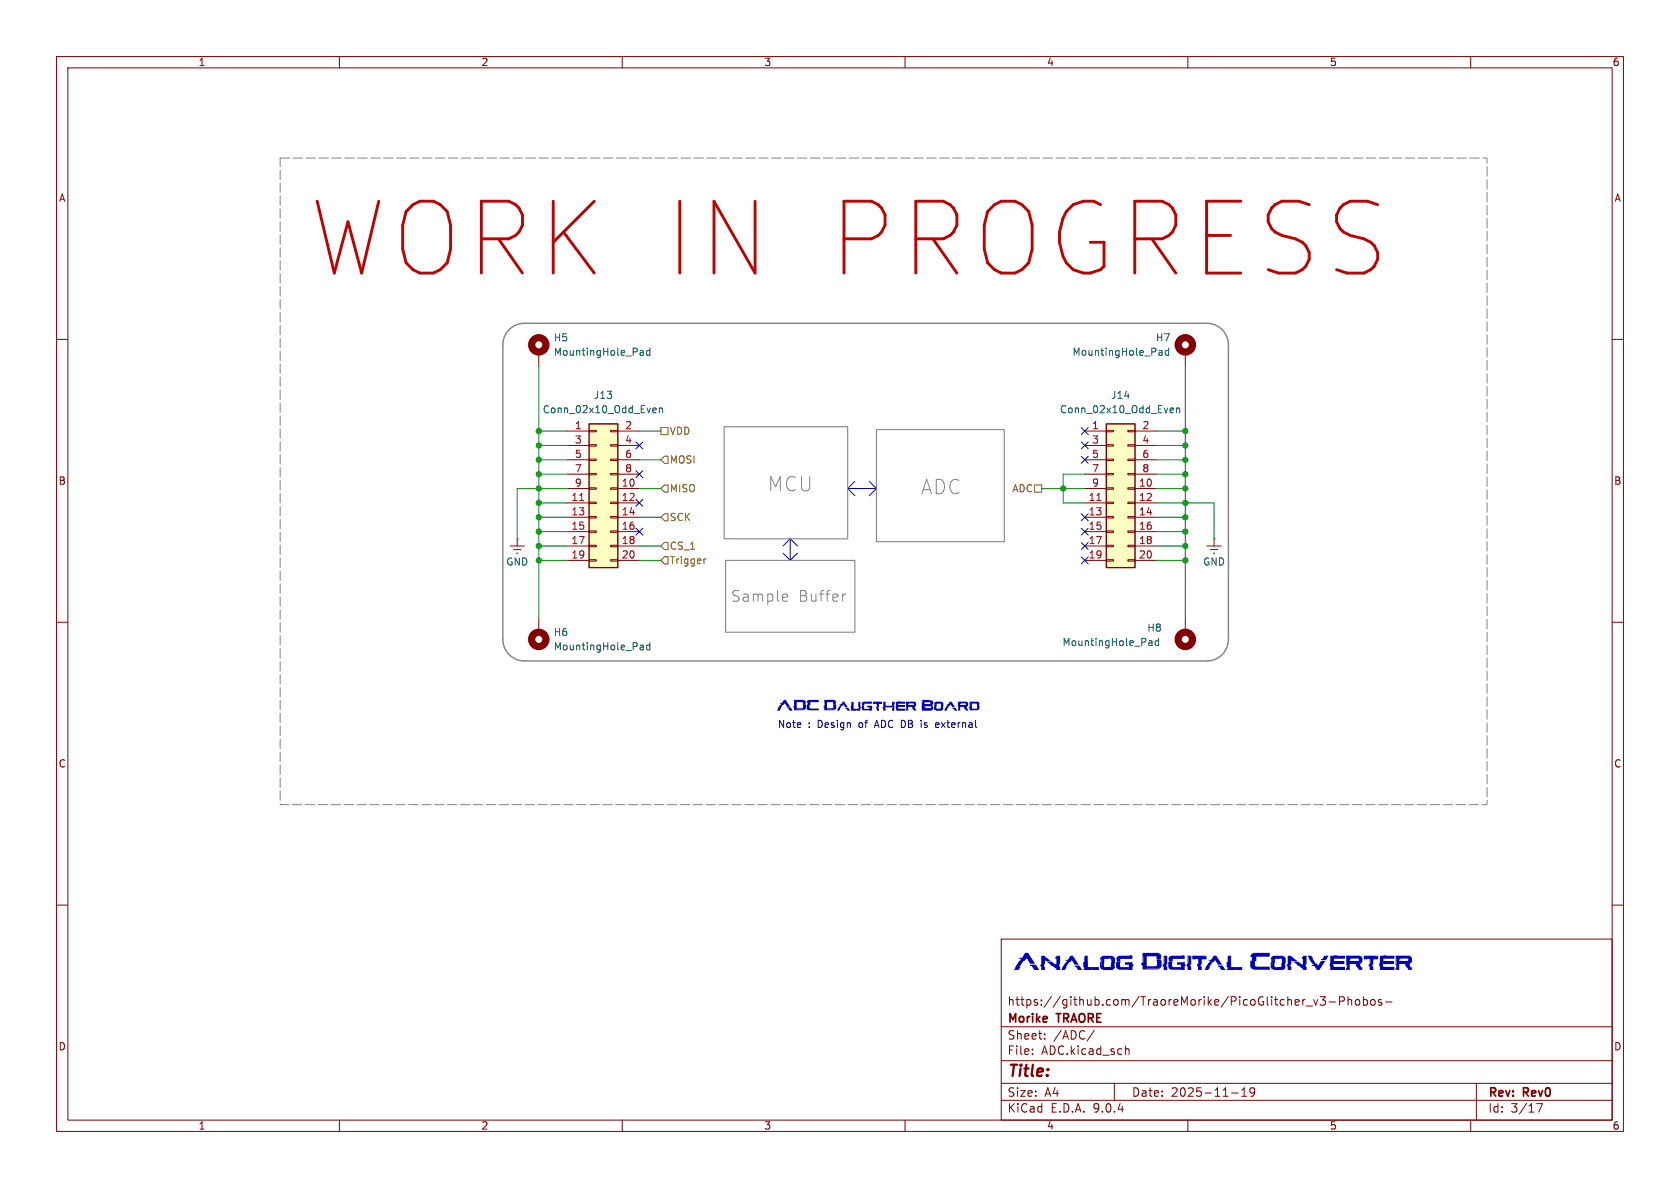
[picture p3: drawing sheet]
<svg xmlns="http://www.w3.org/2000/svg" width="297mm" height="210mm" viewBox="0 0 297 210" stroke-linecap="round" stroke-linejoin="round" font-family="sans-serif">
<defs><g id="words">
<text font-size="17.7" fill="#c20000" x="54.8" y="49.5">WORK IN PROGRESS</text>
<g font-size="4.2" fill="#0000c2">
<text x="179.1" y="172">Analog</text>
<text x="201.6" y="172">Digital</text>
<text x="220.8" y="172">Converter</text>
</g>
<g font-size="3.5" fill="#848484">
<text x="135.7" y="87.1">MCU</text>
<text x="162.8" y="87.6">ADC</text>
</g>
<text font-size="2.8" fill="#840000" x="178" y="190.9">Title:</text>
<g font-size="2.7" fill="#848484">
<text x="129.2" y="106.6">Sample</text>
<text x="141.1" y="106.6">Buffer</text>
</g>
<g font-size="2.7" fill="#0000c2">
<text x="137.2" y="126">ADC</text>
<text x="145.5" y="126">Daugther</text>
<text x="162.8" y="126">Board</text>
</g>
<g font-size="2.1" fill="#840000">
<text x="178" y="178">https://github.com/TraoreMorike/PicoGlitcher_v3-Phobos-</text>
<text x="178" y="184">Sheet:</text>
<text x="178" y="181.2">Morike</text>
<text x="186.2" y="184">/ADC/</text>
<text x="187" y="181.2">TRAORE</text>
<text x="178" y="186.7">File:</text>
<text x="184.1" y="186.7">ADC.kicad_sch</text>
<text x="178" y="196.9">KiCad</text>
<text x="178" y="194.1">Size:</text>
<text x="184.7" y="194.1">A4</text>
<text x="185.7" y="196.9">E.D.A.</text>
<text x="193.3" y="196.9">9.0.4</text>
<text x="200" y="194.1">Date:</text>
<text x="207" y="194.1">2025-11-19</text>
<text x="263" y="194.3">Rev:</text>
<text x="263" y="196.9">Id:</text>
<text x="267.1" y="196.9">3/17</text>
<text x="269.4" y="194.3">Rev0</text>
</g>
<g font-size="1.8" fill="#840000">
<text x="35" y="11.9">1</text>
<text x="85" y="11.9">2</text>
<text x="135" y="11.9">3</text>
<text x="185" y="11.9">4</text>
<text x="235" y="11.9">5</text>
<text x="285" y="11.9">6</text>
<text x="10.3" y="35.9">A</text>
<text x="285.3" y="35.9">A</text>
<text x="10.3" y="85.9">B</text>
<text x="285.3" y="85.9">B</text>
<text x="10.3" y="135.9">C</text>
<text x="285.3" y="135.9">C</text>
<text x="10.3" y="185.9">D</text>
<text x="285.3" y="185.9">D</text>
<text x="35" y="199.9">1</text>
<text x="85" y="199.9">2</text>
<text x="135" y="199.9">3</text>
<text x="185" y="199.9">4</text>
<text x="235" y="199.9">5</text>
<text x="285" y="199.9">6</text>
</g>
<g font-size="1.8" fill="#006464">
<text x="97.8" y="60.6">H5</text>
<text x="97.8" y="63.1">MountingHole_Pad</text>
<text x="189.5" y="63.1">MountingHole_Pad</text>
<text x="204.3" y="60.6">H7</text>
<text x="104.9" y="70.7">J13</text>
<text x="196.3" y="70.7">J14</text>
<text x="95.8" y="73.3">Conn_02x10_Odd_Even</text>
<text x="187.3" y="73.3">Conn_02x10_Odd_Even</text>
<text x="89.4" y="100.2">GND</text>
<text x="212.6" y="100.2">GND</text>
<text x="97.8" y="112.6">H6</text>
<text x="202.7" y="111.9">H8</text>
<text x="97.8" y="115.2">MountingHole_Pad</text>
<text x="187.7" y="114.4">MountingHole_Pad</text>
</g>
<g font-size="1.8" fill="#a90000">
<text x="101.5" y="75.9">1</text>
<text x="110.4" y="75.9">2</text>
<text x="193" y="75.9">1</text>
<text x="201.9" y="75.9">2</text>
<text x="101.5" y="78.5">3</text>
<text x="101.5" y="81">5</text>
<text x="101.5" y="83.6">7</text>
<text x="110.4" y="78.5">4</text>
<text x="110.4" y="81">6</text>
<text x="110.4" y="83.6">8</text>
<text x="193" y="78.5">3</text>
<text x="193" y="81">5</text>
<text x="193" y="83.6">7</text>
<text x="201.9" y="78.5">4</text>
<text x="201.9" y="81">6</text>
<text x="201.9" y="83.6">8</text>
<text x="100.9" y="88.6">11</text>
<text x="101.5" y="86.1">9</text>
<text x="109.8" y="86.1">10</text>
<text x="109.8" y="88.6">12</text>
<text x="192.4" y="88.6">11</text>
<text x="193" y="86.1">9</text>
<text x="201.3" y="86.1">10</text>
<text x="201.3" y="88.6">12</text>
<text x="100.9" y="91.2">13</text>
<text x="100.9" y="93.7">15</text>
<text x="109.8" y="91.2">14</text>
<text x="109.8" y="93.7">16</text>
<text x="192.4" y="91.2">13</text>
<text x="192.4" y="93.7">15</text>
<text x="201.3" y="91.2">14</text>
<text x="201.3" y="93.7">16</text>
<text x="100.9" y="96.3">17</text>
<text x="100.9" y="98.8">19</text>
<text x="109.8" y="96.3">18</text>
<text x="109.8" y="98.8">20</text>
<text x="192.4" y="96.3">17</text>
<text x="192.4" y="98.8">19</text>
<text x="201.3" y="96.3">18</text>
<text x="201.3" y="98.8">20</text>
</g>
<g font-size="1.8" fill="#725600">
<text x="118.3" y="77.1">VDD</text>
<text x="118.3" y="82.1">MOSI</text>
<text x="118.3" y="87.2">MISO</text>
<text x="178.9" y="87.2">ADC</text>
<text x="118.3" y="92.3">SCK</text>
<text x="118.3" y="99.9">Trigger</text>
<text x="118.3" y="97.4">CS_1</text>
</g>
<g font-size="1.8" fill="#0000c2">
<text x="137.4" y="128.9">Note</text>
<text x="142.9" y="128.9">:</text>
<text x="144.7" y="128.9">Design</text>
<text x="152.1" y="128.9">of</text>
<text x="155.2" y="128.9">ADC DB</text>
<text x="163.7" y="128.9">is</text>
<text x="166.5" y="128.9">external</text>
</g>
</g></defs>
<g fill="none" stroke="#840000" stroke-width=".18">
<path d="M10 10h277v190h-277zM12 12h273v186h-273zM60 10v2M110 10v2M160 10v2M210 10v2M260 10v2M10 60h2M285 60h2M10 110h2M95.2 109.2v2.6M285 110h2"/>
<path d="M10 160h2M177 166h108v32h-108zM230.9 177.8h1.1M232.2 176.7l.4 1 .4-1M233.4 176.2h.9l-.5 .6 .4 .1v.7l-.2 .1h-.4l-.2-.1M235 177.1h1.1M236.8 177l.7-.1 .2-.2-.1-.4-.2-.1h-.6v1.5M238.3 176.2v1.5M238.3 176.8l.2-.1 .4 .1 .1 .9M239.7 176.8l.2-.1 .4 .1 .1 .6-.2 .2-.3 .1-.2-.1zM241 176.8l.5-.1 .2 .3v.4l-.1 .2h-.6M241 176.2v1.5"/>
<path d="M242.4 176.8l.2-.1 .4 .1 .1 .6-.1 .2-.4 .1-.2-.1zM244.2 176.8l-.3-.1-.2 .2v.2l.5 .2v.3h-.5M245 177.1h1.1M285 160h2M60 198v2M110 198v2M160 198v2M177 194.5h108M177 191.5h108M177 187.5h108M177 181.5h108M182.5 186.3v.1"/>
<path d="M182.5 185.5v.1M184.7 183.6v.1M184.7 182.8v.1M193.5 182.1l-1.3 2M197 191.5v3M199 185.5l.2-.1 .3 .1 .1 .9M210 198v2M217.7 193.2h1.2M219.5 193.8h.9M219.5 192.7l.5-.4v1.5M221.8 192.9l-.3 .3h-.3l-.2-.3 .1-.5 .4-.1 .2 .1a.99 .99 0 0 1-.3 1.4h-.3M260 198v2"/>
<path d="M261 191.5v6.5M271.7 195.1h1l-.7 1.5"/>
</g>
<circle cx="95.2" cy="113" r="1.27" fill="none" stroke="#840000" stroke-width="1.3"/>
<path d="M113.3 114l.4 .1v.8M113.7 114.8l-.4 .1M113.7 114.3l-.4 .1M114.9 114.1l-.4-.1-.2 .3 .1 .5h.5M114.9 113.6v1.3" fill="none" stroke="#006464" stroke-width=".18"/>
<path d="M195.6 74.9h5.1v25.4h-5.1z" fill="#ffffc2"/>
<path d="M195.6 74.9h5.1v25.4h-5.1z" fill="none" stroke="#840000" stroke-width=".25"/>
<g fill="none" stroke="#840000" stroke-width=".18">
<path d="M191.8 76.2h3.8M191.8 78.7h3.8M195.6 76.1h1.2v.2h-1.2zM195.6 78.6h1.2v.3h-1.2zM199.4 76.1h1.3v.2h-1.3zM199.4 78.6h1.3v.3h-1.3zM200.7 76.2h3.8M200.7 78.7h3.8M209.5 62.2v2.6M90.2 96.5h2.5M90.8 97.2h1.3M91.3 97.8h.3"/>
<path d="M91.4 95.3h.1M91.4 95.3v1.2M191.8 81.3h3.8M191.8 83.8h3.8M191.8 86.4h3.8M191.8 88.9h3.8M191.8 91.4h3.8M191.8 94h3.8M191.8 96.5h3.8M191.8 99.1h3.8M195.6 81.2h1.2v.2h-1.2zM195.6 83.7h1.2v.2h-1.2z"/>
<path d="M195.6 86.2h1.2v.3h-1.2zM195.6 88.8h1.2v.2h-1.2zM195.6 91.3h1.2v.3h-1.2zM195.6 93.9h1.2v.2h-1.2zM195.6 96.4h1.2v.2h-1.2zM195.6 98.9h1.2v.3h-1.2zM199.4 81.2h1.3v.2h-1.3zM199.4 83.7h1.3v.2h-1.3zM199.4 86.2h1.3v.3h-1.3zM199.4 88.8h1.3v.2h-1.3zM199.4 91.3h1.3v.3h-1.3zM199.4 93.9h1.3v.2h-1.3z"/>
<path d="M199.4 96.4h1.3v.2h-1.3zM199.4 98.9h1.3v.3h-1.3zM200.7 81.3h3.8M200.7 83.8h3.8M200.7 86.4h3.8M200.7 88.9h3.8M200.7 91.4h3.8M200.7 94h3.8M200.7 96.5h3.8M200.7 99.1h3.8M209.5 109.2v2.6"/>
</g>
<path d="M193.9 88.5h.7" fill="none" stroke="#a90000" stroke-width=".18"/>
<g fill="none" stroke="#006464" stroke-width=".18">
<path d="M205 62h.3l.1 .1v.7M205.4 62.7l-.4 .1M205.4 62.3h-.4M206.6 62h-.4l-.2 .2 .1 .5h.5M206.6 61.5v1.3M207 72.1l.4 .1 .1 .2-.6 .1M207.4 72.9l-.4 .1M208 72.2l.2-.1 .3 .1 .1 .8M208 72.1v.9M203.2 113.3h.3l.2 .2v.6M203.7 114.1h-.5M203.7 113.6h-.5"/>
<path d="M204.8 113.3h-.3l-.3 .2 .1 .6h.5M204.8 112.8v1.3"/>
</g>
<g fill="none" stroke="#840000" stroke-width="1.3">
<circle cx="209.5" cy="61" r="1.27"/>
<circle cx="209.5" cy="113" r="1.27"/>
</g>
<path d="M104.1 74.9h5.1v25.4h-5.1z" fill="#ffffc2"/>
<path d="M104.1 74.9h5.1v25.4h-5.1z" fill="none" stroke="#840000" stroke-width=".25"/>
<g fill="none" stroke="#840000" stroke-width=".18">
<path d="M95.2 62.2v2.6M100.3 76.2h3.8M100.3 78.7h3.8M104.1 76.1h1.3v.2h-1.3zM104.1 78.6h1.3v.3h-1.3zM107.9 76.1h1.3v.2h-1.3zM107.9 78.6h1.3v.3h-1.3zM109.2 76.2h3.8M109.2 78.7h3.8M100.3 81.3h3.8M100.3 83.8h3.8M100.3 86.4h3.8"/>
<path d="M100.3 88.9h3.8M100.3 91.4h3.8M100.3 94h3.8M100.3 96.5h3.8M100.3 99.1h3.8M104.1 81.2h1.3v.2h-1.3zM104.1 83.7h1.3v.2h-1.3zM104.1 86.2h1.3v.3h-1.3zM104.1 88.8h1.3v.2h-1.3zM104.1 91.3h1.3v.3h-1.3zM104.1 93.9h1.3v.2h-1.3zM104.1 96.4h1.3v.2h-1.3z"/>
<path d="M104.1 98.9h1.3v.3h-1.3zM107.9 81.2h1.3v.2h-1.3zM107.9 83.7h1.3v.2h-1.3zM107.9 86.2h1.3v.3h-1.3zM107.9 88.8h1.3v.2h-1.3zM107.9 91.3h1.3v.3h-1.3zM107.9 93.9h1.3v.2h-1.3zM107.9 96.4h1.3v.2h-1.3zM107.9 98.9h1.3v.3h-1.3zM109.2 81.3h3.8M109.2 83.8h3.8M109.2 86.4h3.8"/>
<path d="M109.2 88.9h3.8M109.2 91.4h3.8M109.2 94h3.8M109.2 96.5h3.8M109.2 99.1h3.8M213.4 96.5h2.5M214 97.2h1.3M214.5 97.8h.3M214.6 95.3h.1M214.6 95.3v1.2"/>
</g>
<path d="M102.5 88.5h.7" fill="none" stroke="#a90000" stroke-width=".18"/>
<path d="M113.3 62h.4v.8M113.7 62.7l-.4 .1M113.7 62.3h-.4M114.9 62h-.4l-.2 .2 .1 .5h.5M114.9 61.5v1.3M115.6 72.1l.4 .1v.2l-.6 .1M116 72.9l-.4 .1M116.6 72.2l.1-.1 .4 .1v.8M116.6 72.1v.9" fill="none" stroke="#006464" stroke-width=".18"/>
<circle cx="95.2" cy="61" r="1.27" fill="none" stroke="#840000" stroke-width="1.3"/>
<path d="M116.8 75.6h1.3v1.2h-1.3zM117.5 98.4h.6v1.3h-.6l-.7-.6zM117.5 95.9h.6v1.3h-.6l-.7-.7zM117.5 90.8h.6v1.3h-.6l-.7-.7zM117.5 80.6h.6v1.3h-.6l-.7-.6zM117.5 85.7h.6v1.3h-.6l-.7-.6zM124.8 98.8l-.3 .1M182.9 85.7h1.2v1.3h-1.2z" fill="none" stroke="#725600" stroke-width=".18"/>
<path d="M92.7 57.2h120.7M88.9 61v52M217.2 61v52M92.7 116.8h120.7" fill="none" stroke="#848484" stroke-width=".25"/>
<path d="M138.4 97.8l1.3 1.3M139.7 95.3v3.8M139.7 95.3l1.3 1.2M139.7 95.3l-1.3 1.2M141 97.8l-1.3 1.3M149.9 86.4l1.2 1.2M149.9 86.4h5M151.1 85.1l-1.2 1.3M153.7 85.1l1.2 1.3M154.9 86.4l-1.2 1.2" fill="none" stroke="#0000c2" stroke-width=".18"/>
<g fill="none" stroke="#009600" stroke-width=".18">
<path d="M95.2 64.8v44.4M95.2 76.2h5.1M95.2 78.7h5.1M113 76.2h3.8M204.5 76.2h5M204.5 78.7h5M209.5 64.8v44.4M95.2 94h5.1M95.2 91.4h5.1M95.2 96.5h5.1M95.2 99.1h5.1M95.2 81.3h5.1"/>
<path d="M95.2 88.9h5.1M95.2 83.8h5.1M100.3 86.4h-8.9v8.9M113 91.4h3.8M113 96.5h3.8M113 99.1h3.8M113 86.4h3.8M113 81.3h3.8M184.1 86.4h7.7M191.8 83.8h-3.8v5.1h3.8M204.5 94h5M204.5 91.4h5"/>
<path d="M204.5 96.5h5M204.5 99.1h5M204.5 86.4h5M204.5 81.3h5M204.5 88.9h10.1v6.4M204.5 83.8h5"/>
</g>
<g fill="none" stroke="#000084" stroke-width=".18">
<path d="M112.4 78.1l1.2 1.2M113.6 78.1l-1.2 1.2M191.2 75.6l1.2 1.2M191.2 78.1l1.2 1.2M192.4 75.6l-1.2 1.2M192.4 78.1l-1.2 1.2M112.4 83.2l1.2 1.2M112.4 93.4l1.2 1.2M112.4 88.3l1.2 1.2M113.6 83.2l-1.2 1.2M113.6 93.4l-1.2 1.2M113.6 88.3l-1.2 1.2"/>
<path d="M191.2 90.8l1.2 1.2M191.2 98.5l1.2 1.2M191.2 95.9l1.2 1.2M191.2 93.4l1.2 1.2M191.2 80.7l1.2 1.2M192.4 90.8l-1.2 1.2M192.4 98.5l-1.2 1.2M192.4 95.9l-1.2 1.2M192.4 93.4l-1.2 1.2M192.4 80.7l-1.2 1.2"/>
</g>
<path d="M138.6 105l.6 .1 .1 .4-.9 .2M139.2 106.2l-.6 .1M149.5 105l-.4 .2" fill="none" stroke="#848484" stroke-width=".18"/>
<g fill="#0000c2">
<path d="M191.8 168.9h.5v2.1h2v.5h-1.1v-.2l-.1 .2h-1.6l.2-.5h-.2v-.9h.8v-1l-.1 1h-.7h.2v-1h.1z"/>
<path d="M194.7 169.1l.4-.2 1.7 .1h-.1a.56 .56 0 0 1 .4 .6v.7h-.1v.6h.1a.68 .68 0 0 1-.6 .6l-1.7-.1h.2a.54 .54 0 0 1-.5-.6h.2v-.6h.4l.1 .6 .1 .2 1.1-.1v-.4v-.8l-.1-.2h-1.1v.7h-.5v-.7v1.3h-.2v-.7l.1-.1-.1-.5z"/>
<path d="M197.4 170h.7l-.1 .7 .1 .2 1.5 .1v-.5h-.7v-.4h1.2l.1-.1v.5h.2v.3h-.2v.7l-2.5-.1 1.9-.1h-2l-.3-.4z"/>
<path d="M197.5 169.1l.4-.2h2.3v.6h-2.1v.4h-.7v-.4h-.1z"/>
<path d="M213.6 169.7h.5l.5-.8h.4l1 1.6h-.7l-.5-.8-.2 .4h-.2l-.8 1.4h-.7l.3-.4h-.1l.9-1.3h-.3z"/>
<path d="M215.3 170.7h.8l.6 .8h-.8l-.3-.6h-.3z"/>
<path d="M217.1 168.9h.5v2.1h2v.5h-1v-.2l-.1 .2h-1.6l.1-.5h-.2v-.9h.8v-1v1h-.8h.2v-1h.1z"/>
<path d="M241.1 168.9h2.5v.7h-.8v.9h-.2v.3h.2v.7h-.7v-.7h-.1v-.3l.3-.1v-.8l-.1 .8h-.1v-.9l-1 .1v-.5l2.4-.1-2.4 .1z"/>
<path d="M244 168.9h.6h1.9v.6h-1.9v.4h1.8v.5h-1.9l.1 .5h1.9v.6h-2.5v-.7h-.2z"/>
<path d="M246.7 168.9h2.3a.75 .75 0 0 1 .6 .7 .75 .75 0 0 1-.5 .8l.3 .6h.3v.2h-.2l.1 .3h-.6l-.6-1h.1l-.1-.1h-1v1.1h-.7v-.4h.1v-.6h-.1v-.1h.2v-.8h.5v.3h1.5l.1-.2-.1-.2-1.4-.1v.2h-.6l-.1-.3v1.1h-.1z"/>
</g>
<path d="M165.5 128.5h.4M165.5 127.8h.4M166 128.1l-.6 .1" fill="none" stroke="#0000c2" stroke-width=".18"/>
<g fill="#0000c2">
<path d="M142.8 123.8l.2-.1h1.7v.4h-1.4v.5h-.2l.1 .6h1.5v.4h-1.9l1.8-.1h-1.8l-.2-.4v-.5h.2v-.4h-.2z"/>
<path d="M156.1 124h.5v.8h1.1v-.8h.4v.2h.1v.2h-.1v1.2h-.4l.1-.6h-1.3l.1 .6h-.5v-.4h-.1l.1-.3h2v-.8l-.1 .8h-1.8v-.8l-.1 .8z"/>
<path d="M158.4 124h1.6v.4h-1.2v.2h1.2v.4h-1.2v.3h1.2v.3h-1.6z"/>
<path d="M160.2 124h1.4a.47 .47 0 0 1 .4 .5 .47 .47 0 0 1-.4 .5l.2 .3h.2l-.1 .2 .1 .1h-.4l-.4-.6h-.6v.6h-.4l.1-1.2h.3v.2l1-.1-.1-.1h-1.2l-.1-.1v.7z"/>
<path d="M169.3 124h1.5a.47 .47 0 0 1 .4 .5 .47 .47 0 0 1-.4 .5l.2 .3h.2l-.1 .2 .1 .1h-.4l-.4-.6h-.6v.6h-.5l.1-1.2h.4v.2l1-.1-.1-.1h-1.3v-.1l-.1 .7z"/>
<path d="M171.4 124l1.6 .1 .2 .3-.1 .2h-.4v-.2h-.9v.9h.8l.1-.6h.4l.1 .5-.2 .2-1.2 .1h1.2l-.2 .1h-1.4v-.4h-.1v-.2l.2-.1z"/>
</g>
<path d="M128 75.4h21.9v19.9h-21.9zM154.9 75.9h22.6v19.9h-22.6zM128.3 99.1h22.8v12.7h-22.8z" fill="none" stroke="#848484" stroke-width=".19"/>
<path d="M92.7 57.2a3.8 3.8 0 0 0-3.8 3.8M213.4 57.2a3.8 3.8 0 0 1 3.8 3.8M88.9 113a3.8 3.8 0 0 0 3.8 3.8M217.2 113a3.8 3.8 0 0 1-3.8 3.8" fill="none" stroke="#848484" stroke-width=".25"/>
<path d="M49.5 27.9h213.4v114.3h-213.4z" fill="none" stroke="#848484" stroke-width=".18" stroke-dasharray="1.7 .6"/>
<g fill="#009600" stroke="#009600" stroke-width=".18">
<circle cx="95.2" cy="76.2" r=".46"/>
<circle cx="95.2" cy="78.7" r=".46"/>
<circle cx="95.2" cy="94" r=".46"/>
<circle cx="95.2" cy="81.3" r=".46"/>
<circle cx="95.2" cy="99.1" r=".46"/>
<circle cx="95.2" cy="96.5" r=".46"/>
<circle cx="95.2" cy="91.4" r=".46"/>
<circle cx="95.2" cy="88.9" r=".46"/>
<circle cx="95.2" cy="83.8" r=".46"/>
<circle cx="95.2" cy="86.4" r=".46"/>
<circle cx="209.5" cy="99.1" r=".46"/>
<circle cx="209.5" cy="88.9" r=".46"/>
<circle cx="209.5" cy="86.4" r=".46"/>
<circle cx="209.5" cy="83.8" r=".46"/>
<circle cx="209.5" cy="96.5" r=".46"/>
<circle cx="209.5" cy="94" r=".46"/>
<circle cx="188" cy="86.4" r=".46"/>
<circle cx="209.5" cy="78.7" r=".46"/>
<circle cx="209.5" cy="76.2" r=".46"/>
<circle cx="209.5" cy="91.4" r=".46"/>
<circle cx="209.5" cy="81.3" r=".46"/>
</g>
<use href="#words"/>
</svg>
